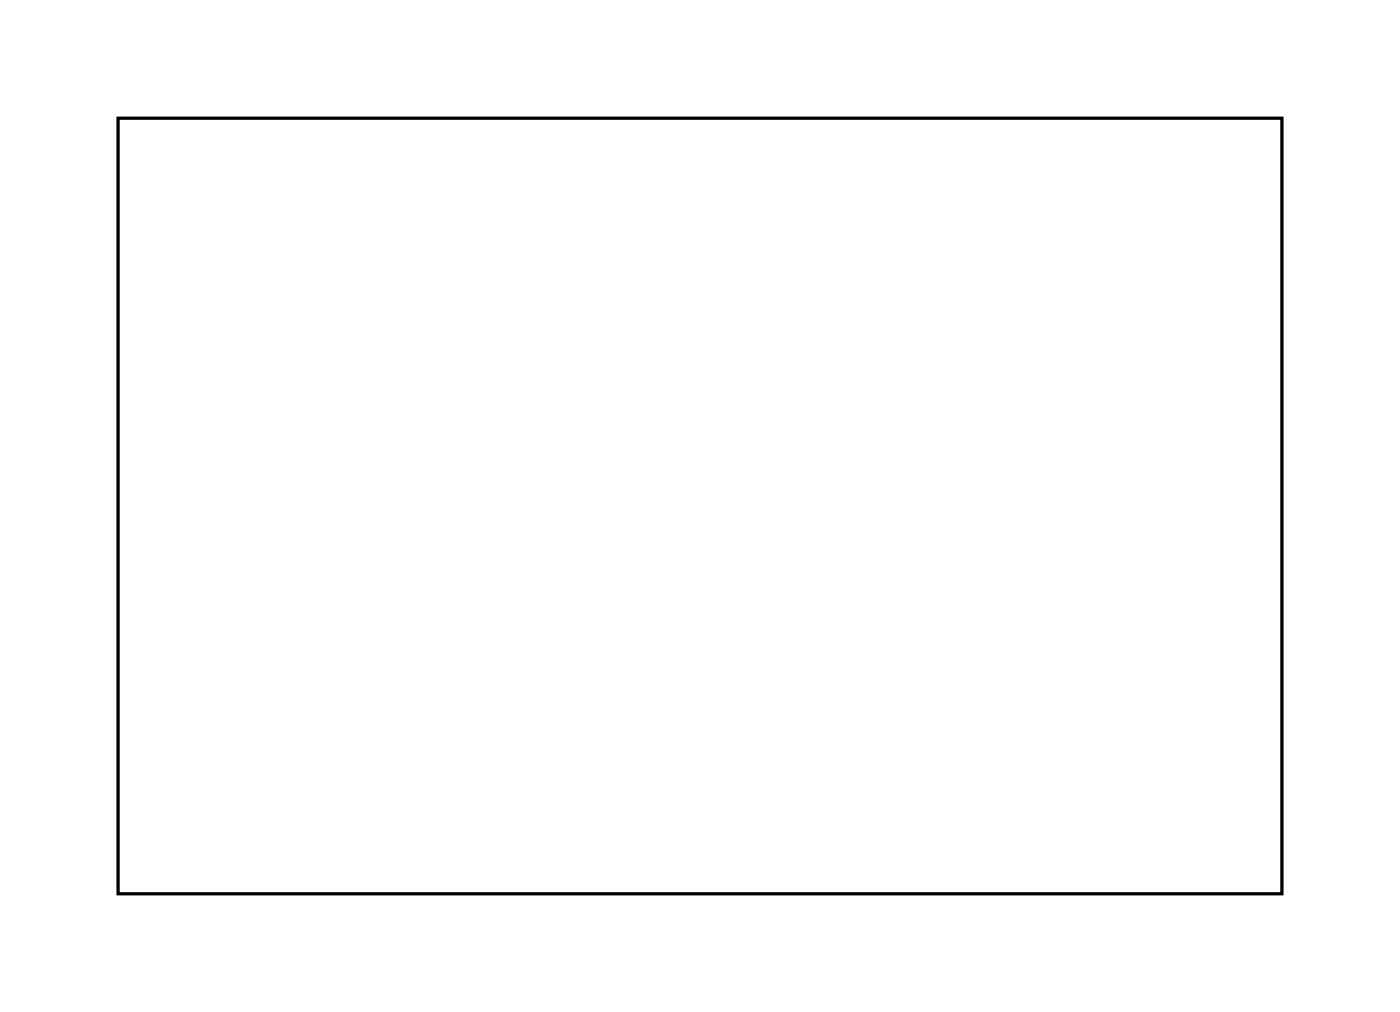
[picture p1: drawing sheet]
<svg xmlns="http://www.w3.org/2000/svg" width="102mm" height="73mm" viewBox="0 0 102 73" stroke-linecap="round" stroke-linejoin="round" font-family="sans-serif">
<path d="M8.6 8.6h84.4v56.2h-84.4z" fill="none" stroke="#000" stroke-width=".2"/>
<path d="M8.6 8.6h84.4v56.2h-84.4z" fill="none" stroke="#000" stroke-width=".07"/>
<circle cx="23" cy="52.1" r=".72" fill="#fff"/>
<circle cx="23" cy="52.1" r=".72" fill="none" stroke="#fff" stroke-width=".69" stroke-linecap="butt"/>
<circle cx="21.8" cy="54.7" r=".72" fill="#fff"/>
<circle cx="21.8" cy="54.7" r=".72" fill="none" stroke="#fff" stroke-width=".69" stroke-linecap="butt"/>
<circle cx="20.5" cy="52.1" r=".72" fill="#fff"/>
<circle cx="20.5" cy="52.1" r=".72" fill="none" stroke="#fff" stroke-width=".69" stroke-linecap="butt"/>
<circle cx="17.9" cy="52.1" r=".72" fill="#fff"/>
<circle cx="17.9" cy="52.1" r=".72" fill="none" stroke="#fff" stroke-width=".69" stroke-linecap="butt"/>
<circle cx="15.4" cy="52.1" r=".72" fill="#fff"/>
<circle cx="15.4" cy="52.1" r=".72" fill="none" stroke="#fff" stroke-width=".69" stroke-linecap="butt"/>
<circle cx="19.2" cy="54.7" r=".72" fill="#fff"/>
<circle cx="19.2" cy="54.7" r=".72" fill="none" stroke="#fff" stroke-width=".69" stroke-linecap="butt"/>
<circle cx="16.7" cy="54.7" r=".72" fill="#fff"/>
<circle cx="16.7" cy="54.7" r=".72" fill="none" stroke="#fff" stroke-width=".69" stroke-linecap="butt"/>
<circle cx="14.1" cy="54.7" r=".72" fill="#fff"/>
<circle cx="14.1" cy="54.7" r=".72" fill="none" stroke="#fff" stroke-width=".69" stroke-linecap="butt"/>
<path d="M13.2 53.7h1.9v1.9h-1.9zM13.6 54.7a.5 .5 0 0 0 1 0 .5 .5 0 0 0-1 0z" fill="#fff"/>
<g fill="none" stroke="#fff" stroke-width=".25">
<path d="M13.2 53.7h1.9v1.9h-1.9z"/>
<circle cx="14.1" cy="54.7" r=".5"/>
</g>
<circle cx="12.9" cy="61" r="1.6" fill="#fff"/>
<circle cx="12.9" cy="61" r="1.6" fill="none" stroke="#fff" stroke-width=".25"/>
<circle cx="24.3" cy="61" r="1.6" fill="#fff"/>
<circle cx="24.3" cy="61" r="1.6" fill="none" stroke="#fff" stroke-width=".25"/>
<circle cx="40.8" cy="52.1" r=".72" fill="#fff"/>
<circle cx="40.8" cy="52.1" r=".72" fill="none" stroke="#fff" stroke-width=".69" stroke-linecap="butt"/>
<circle cx="39.5" cy="54.7" r=".72" fill="#fff"/>
<circle cx="39.5" cy="54.7" r=".72" fill="none" stroke="#fff" stroke-width=".69" stroke-linecap="butt"/>
<circle cx="38.3" cy="52.1" r=".72" fill="#fff"/>
<circle cx="38.3" cy="52.1" r=".72" fill="none" stroke="#fff" stroke-width=".69" stroke-linecap="butt"/>
<circle cx="35.7" cy="52.1" r=".72" fill="#fff"/>
<circle cx="35.7" cy="52.1" r=".72" fill="none" stroke="#fff" stroke-width=".69" stroke-linecap="butt"/>
<circle cx="33.2" cy="52.1" r=".72" fill="#fff"/>
<circle cx="33.2" cy="52.1" r=".72" fill="none" stroke="#fff" stroke-width=".69" stroke-linecap="butt"/>
<circle cx="37" cy="54.7" r=".72" fill="#fff"/>
<circle cx="37" cy="54.7" r=".72" fill="none" stroke="#fff" stroke-width=".69" stroke-linecap="butt"/>
<circle cx="34.5" cy="54.7" r=".72" fill="#fff"/>
<circle cx="34.5" cy="54.7" r=".72" fill="none" stroke="#fff" stroke-width=".69" stroke-linecap="butt"/>
<circle cx="31.9" cy="54.7" r=".72" fill="#fff"/>
<circle cx="31.9" cy="54.7" r=".72" fill="none" stroke="#fff" stroke-width=".69" stroke-linecap="butt"/>
<path d="M31 53.7h1.9v1.9h-1.9zM31.4 54.7a.5 .5 0 0 0 1 0 .5 .5 0 0 0-1 0z" fill="#fff"/>
<g fill="none" stroke="#fff" stroke-width=".25">
<path d="M31 53.7h1.9v1.9h-1.9z"/>
<circle cx="31.9" cy="54.7" r=".5"/>
</g>
<circle cx="30.6" cy="61" r="1.6" fill="#fff"/>
<circle cx="30.6" cy="61" r="1.6" fill="none" stroke="#fff" stroke-width=".25"/>
<circle cx="42.1" cy="61" r="1.6" fill="#fff"/>
<circle cx="42.1" cy="61" r="1.6" fill="none" stroke="#fff" stroke-width=".25"/>
<path d="M57.8 23.4h1.6v1.6h-1.6z" fill="#fff"/>
<path d="M57.8 23.4h1.6v1.6h-1.6z" fill="none" stroke="#fff" stroke-width=".76" stroke-linecap="butt"/>
<circle cx="58.6" cy="24.2" r=".79" fill="#fff"/>
<circle cx="58.6" cy="24.2" r=".79" fill="none" stroke="#fff" stroke-width=".76" stroke-linecap="butt"/>
<circle cx="61.1" cy="24.2" r=".79" fill="#fff"/>
<circle cx="61.1" cy="24.2" r=".79" fill="none" stroke="#fff" stroke-width=".76" stroke-linecap="butt"/>
<circle cx="63.7" cy="24.2" r=".79" fill="#fff"/>
<circle cx="63.7" cy="24.2" r=".79" fill="none" stroke="#fff" stroke-width=".76" stroke-linecap="butt"/>
<path d="M37.5 23.4h1.5v1.6h-1.5z" fill="#fff"/>
<path d="M37.5 23.4h1.5v1.6h-1.5z" fill="none" stroke="#fff" stroke-width=".76" stroke-linecap="butt"/>
<circle cx="38.3" cy="24.2" r=".79" fill="#fff"/>
<circle cx="38.3" cy="24.2" r=".79" fill="none" stroke="#fff" stroke-width=".76" stroke-linecap="butt"/>
<circle cx="40.8" cy="24.2" r=".79" fill="#fff"/>
<circle cx="40.8" cy="24.2" r=".79" fill="none" stroke="#fff" stroke-width=".76" stroke-linecap="butt"/>
<circle cx="43.3" cy="24.2" r=".79" fill="#fff"/>
<circle cx="43.3" cy="24.2" r=".79" fill="none" stroke="#fff" stroke-width=".76" stroke-linecap="butt"/>
<path d="M17.2 23.4h1.5v1.6h-1.5z" fill="#fff"/>
<path d="M17.2 23.4h1.5v1.6h-1.5z" fill="none" stroke="#fff" stroke-width=".76" stroke-linecap="butt"/>
<circle cx="17.9" cy="24.2" r=".79" fill="#fff"/>
<circle cx="17.9" cy="24.2" r=".79" fill="none" stroke="#fff" stroke-width=".76" stroke-linecap="butt"/>
<circle cx="20.5" cy="24.2" r=".79" fill="#fff"/>
<circle cx="20.5" cy="24.2" r=".79" fill="none" stroke="#fff" stroke-width=".76" stroke-linecap="butt"/>
<circle cx="23" cy="24.2" r=".79" fill="#fff"/>
<circle cx="23" cy="24.2" r=".79" fill="none" stroke="#fff" stroke-width=".76" stroke-linecap="butt"/>
<circle cx="84.4" cy="51.1" r="1.52" fill="#fff"/>
<circle cx="84.4" cy="51.1" r="1.52" fill="none" stroke="#fff" stroke-width=".76" stroke-linecap="butt"/>
<circle cx="84.4" cy="57.2" r="1.52" fill="#fff"/>
<circle cx="84.4" cy="57.2" r="1.52" fill="none" stroke="#fff" stroke-width=".76" stroke-linecap="butt"/>
<circle cx="89.2" cy="54.2" r="1.52" fill="#fff"/>
<circle cx="89.2" cy="54.2" r="1.52" fill="none" stroke="#fff" stroke-width=".76" stroke-linecap="butt"/>
<circle cx="66.6" cy="51.1" r="1.52" fill="#fff"/>
<circle cx="66.6" cy="51.1" r="1.52" fill="none" stroke="#fff" stroke-width=".76" stroke-linecap="butt"/>
<circle cx="66.6" cy="57.2" r="1.52" fill="#fff"/>
<circle cx="66.6" cy="57.2" r="1.52" fill="none" stroke="#fff" stroke-width=".76" stroke-linecap="butt"/>
<circle cx="71.4" cy="54.2" r="1.52" fill="#fff"/>
<circle cx="71.4" cy="54.2" r="1.52" fill="none" stroke="#fff" stroke-width=".76" stroke-linecap="butt"/>
<circle cx="51" cy="51.1" r="1.52" fill="#fff"/>
<circle cx="51" cy="51.1" r="1.52" fill="none" stroke="#fff" stroke-width=".76" stroke-linecap="butt"/>
<circle cx="51" cy="57.2" r="1.52" fill="#fff"/>
<circle cx="51" cy="57.2" r="1.52" fill="none" stroke="#fff" stroke-width=".76" stroke-linecap="butt"/>
<circle cx="55.8" cy="54.2" r="1.52" fill="#fff"/>
<circle cx="55.8" cy="54.2" r="1.52" fill="none" stroke="#fff" stroke-width=".76" stroke-linecap="butt"/>
<circle cx="80.4" cy="24.2" r="1.52" fill="#fff"/>
<circle cx="80.4" cy="24.2" r="1.52" fill="none" stroke="#fff" stroke-width=".76" stroke-linecap="butt"/>
<circle cx="86.5" cy="24.2" r="1.52" fill="#fff"/>
<circle cx="86.5" cy="24.2" r="1.52" fill="none" stroke="#fff" stroke-width=".76" stroke-linecap="butt"/>
<circle cx="83.5" cy="19.4" r="1.52" fill="#fff"/>
<circle cx="83.5" cy="19.4" r="1.52" fill="none" stroke="#fff" stroke-width=".76" stroke-linecap="butt"/>
</svg>
